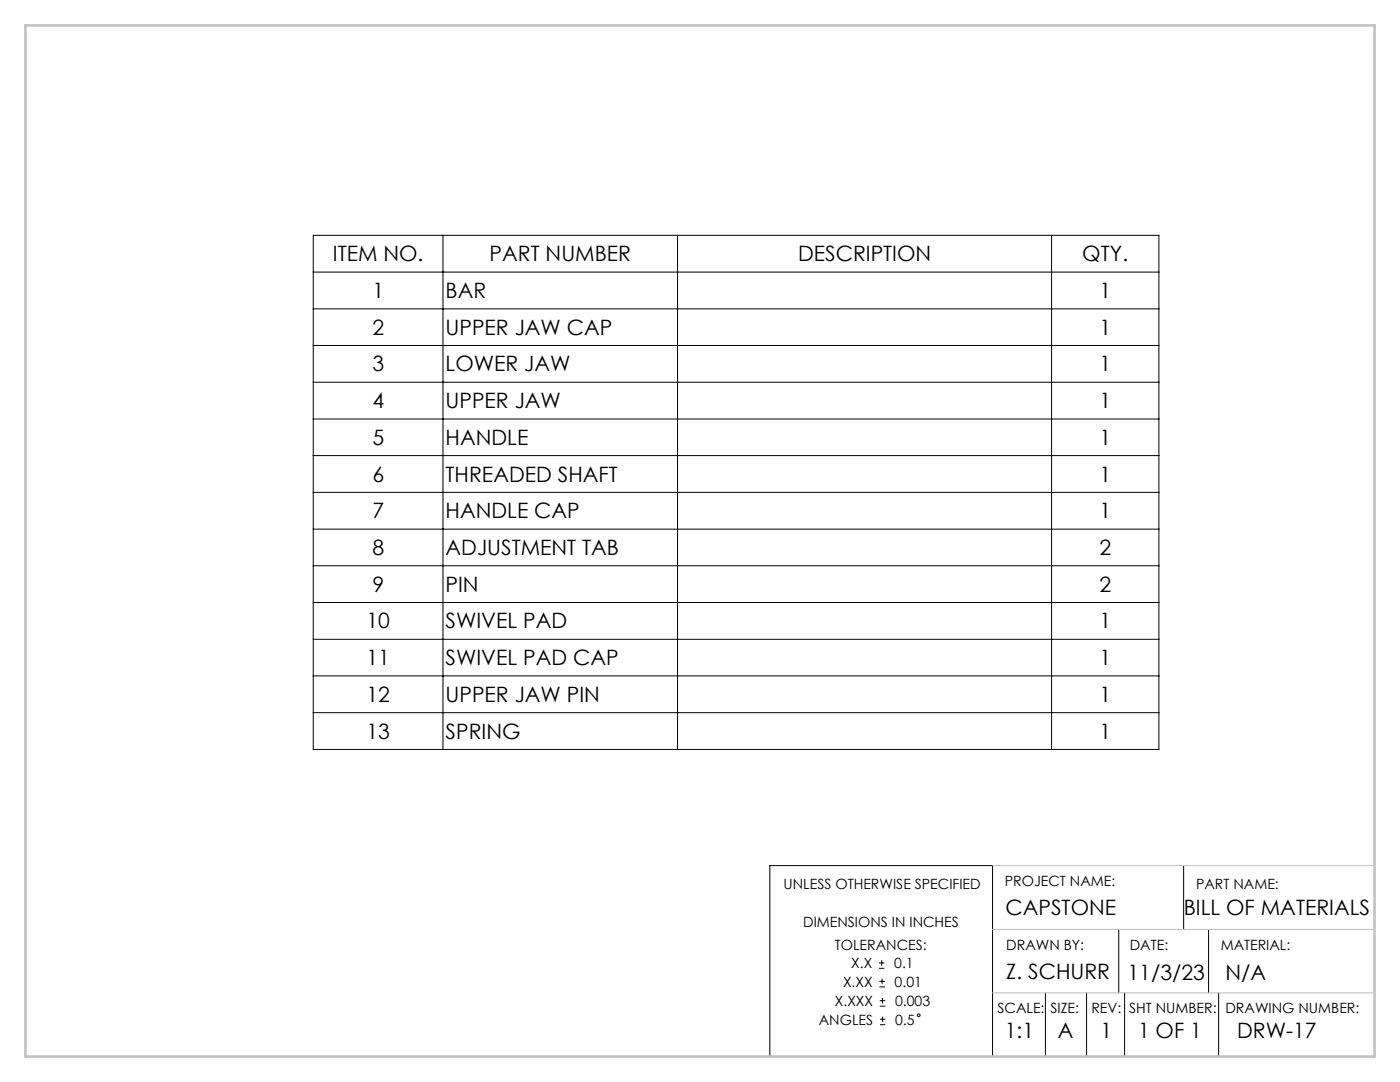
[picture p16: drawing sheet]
<svg xmlns="http://www.w3.org/2000/svg" width="279mm" height="216mm" viewBox="0 0 279 216" stroke-linecap="round" stroke-linejoin="round" font-family="sans-serif">
<defs><g id="words">
<g font-size="4.2">
<text x="66.4" y="52.1">ITEM NO.</text>
<text x="97.7" y="52.1">PART NUMBER</text>
<text x="159.3" y="52.1">DESCRIPTION</text>
<text x="216" y="52.1">QTY.</text>
<text x="74.3" y="59.5">1</text>
<text x="88.9" y="59.5">BAR</text>
<text x="219.4" y="59.5">1</text>
<text x="74.3" y="66.8">2</text>
<text x="88.9" y="66.8">UPPER JAW CAP</text>
<text x="219.4" y="66.8">1</text>
<text x="74.3" y="74.1">3</text>
<text x="88.9" y="74.1">LOWER JAW</text>
<text x="219.4" y="74.1">1</text>
<text x="74.3" y="81.4">4</text>
<text x="88.9" y="81.4">UPPER JAW</text>
<text x="219.4" y="81.4">1</text>
<text x="74.3" y="88.8">5</text>
<text x="88.9" y="88.8">HANDLE</text>
<text x="219.4" y="88.8">1</text>
<text x="74.3" y="96.1">6</text>
<text x="88.9" y="96.1">THREADED SHAFT</text>
<text x="219.4" y="96.1">1</text>
<text x="74.3" y="103.4">7</text>
<text x="88.9" y="103.4">HANDLE CAP</text>
<text x="219.4" y="103.4">1</text>
<text x="74.3" y="110.8">8</text>
<text x="88.9" y="110.8">ADJUSTMENT TAB</text>
<text x="219.4" y="110.8">2</text>
<text x="74.3" y="118.1">9</text>
<text x="88.9" y="118.1">PIN</text>
<text x="219.4" y="118.1">2</text>
<text x="73.1" y="125.4">10</text>
<text x="88.9" y="125.4">SWIVEL PAD</text>
<text x="219.4" y="125.4">1</text>
<text x="73.1" y="132.7">11</text>
<text x="88.9" y="132.7">SWIVEL PAD CAP</text>
<text x="219.4" y="132.7">1</text>
<text x="73.1" y="140.1">12</text>
<text x="88.9" y="140.1">UPPER JAW PIN</text>
<text x="219.4" y="140.1">1</text>
<text x="73.1" y="147.4">13</text>
<text x="88.9" y="147.4">SPRING</text>
<text x="219.4" y="147.4">1</text>
<text x="200.7" y="182.7">CAPSTONE</text>
<text x="236.2" y="182.7">BILL OF MATERIALS</text>
<text x="200.8" y="195.4">Z. SCHURR</text>
<text x="225" y="195.5">11/3/23</text>
<text x="244.6" y="195.5">N/A</text>
<text x="200.6" y="207.1">1:1</text>
<text x="211.1" y="207.1">A</text>
<text x="219.6" y="207.1">1</text>
<text x="227.1" y="207.1">1 OF 1</text>
<text x="246.9" y="207.1">DRW-17</text>
</g>
<g font-size="2.8">
<text x="156.4" y="177.3">UNLESS OTHERWISE SPECIFIED</text>
<text x="200.5" y="176.8">PROJECT NAME:</text>
<text x="238.7" y="177.3">PART NAME:</text>
<text x="160.3" y="185">DIMENSIONS IN INCHES</text>
<text x="166.6" y="189.6">TOLERANCES:</text>
<text x="200.8" y="189.6">DRAWN BY:</text>
<text x="225.5" y="189.6">DATE:</text>
<text x="243.6" y="189.6">MATERIAL:</text>
<text x="168.2" y="196.9">X.XX</text>
<text x="169.9" y="193.2">X.X</text>
<text x="178.5" y="193.2">0.1</text>
<text x="178.5" y="196.9">0.01</text>
<text x="166.6" y="200.7">X.XXX</text>
<text x="178.6" y="200.7">0.003</text>
<text x="199.1" y="202.1">SCALE:</text>
<text x="209.6" y="202.1">SIZE:</text>
<text x="217.8" y="202.1">REV:</text>
<text x="225.3" y="202.1">SHT NUMBER:</text>
<text x="244.6" y="202.1">DRAWING NUMBER:</text>
<text x="163.4" y="204.4">ANGLES</text>
<text x="178.6" y="204.4">0.5</text>
</g>
</g></defs>
<g fill="none" stroke="#000" stroke-width=".2">
<path d="M62.5 47h168.8v102.5h-168.8zM62.5 54.3h168.8M88.4 47v102.5M135.2 47v102.5M209.9 47v102.5M62.5 61.6h168.8M62.5 68.9h168.8M62.5 76.3h168.8M62.5 83.6h168.8M62.5 90.9h168.8M62.5 98.2h168.8M62.5 105.6h168.8"/>
<path d="M62.5 112.9h168.8M62.5 120.2h168.8M62.5 127.6h168.8M62.5 134.9h168.8M62.5 142.2h168.8M236.2 172.7v12.8M175.4 193.2h1.1M175.4 192.1h1.1M175.5 196.9h1.1M175.5 195.8h1.1M175.6 199.7h1.1M176 191.6v1.1"/>
<path d="M176 195.3v1.1M176.1 199.1v1.1M208.6 198.1v12.7M216.9 198.1v12.7M223.3 185.5v12.6M224.4 198.1v12.7M241.2 185.5v12.6M243.2 198.1v12.7M153.6 210.8v-38.1h44.5v38.1M175.6 200.8h1.1M175.6 204.5h1.1M175.6 203.4h1.1"/>
<path d="M176.1 202.8v1.1"/>
<circle cx="183.3" cy="202.6" r=".28"/>
</g>
<path d="M198.1 172.7h76.2v12.8h-76.2M198.1 198.1h76.2" fill="none" stroke="#c0c0c0" stroke-width=".2"/>
<path d="M5.1 5.1h269.2v205.7h-269.2z" fill="none" stroke="#c0c0c0" stroke-width=".5"/>
<use href="#words"/>
</svg>
